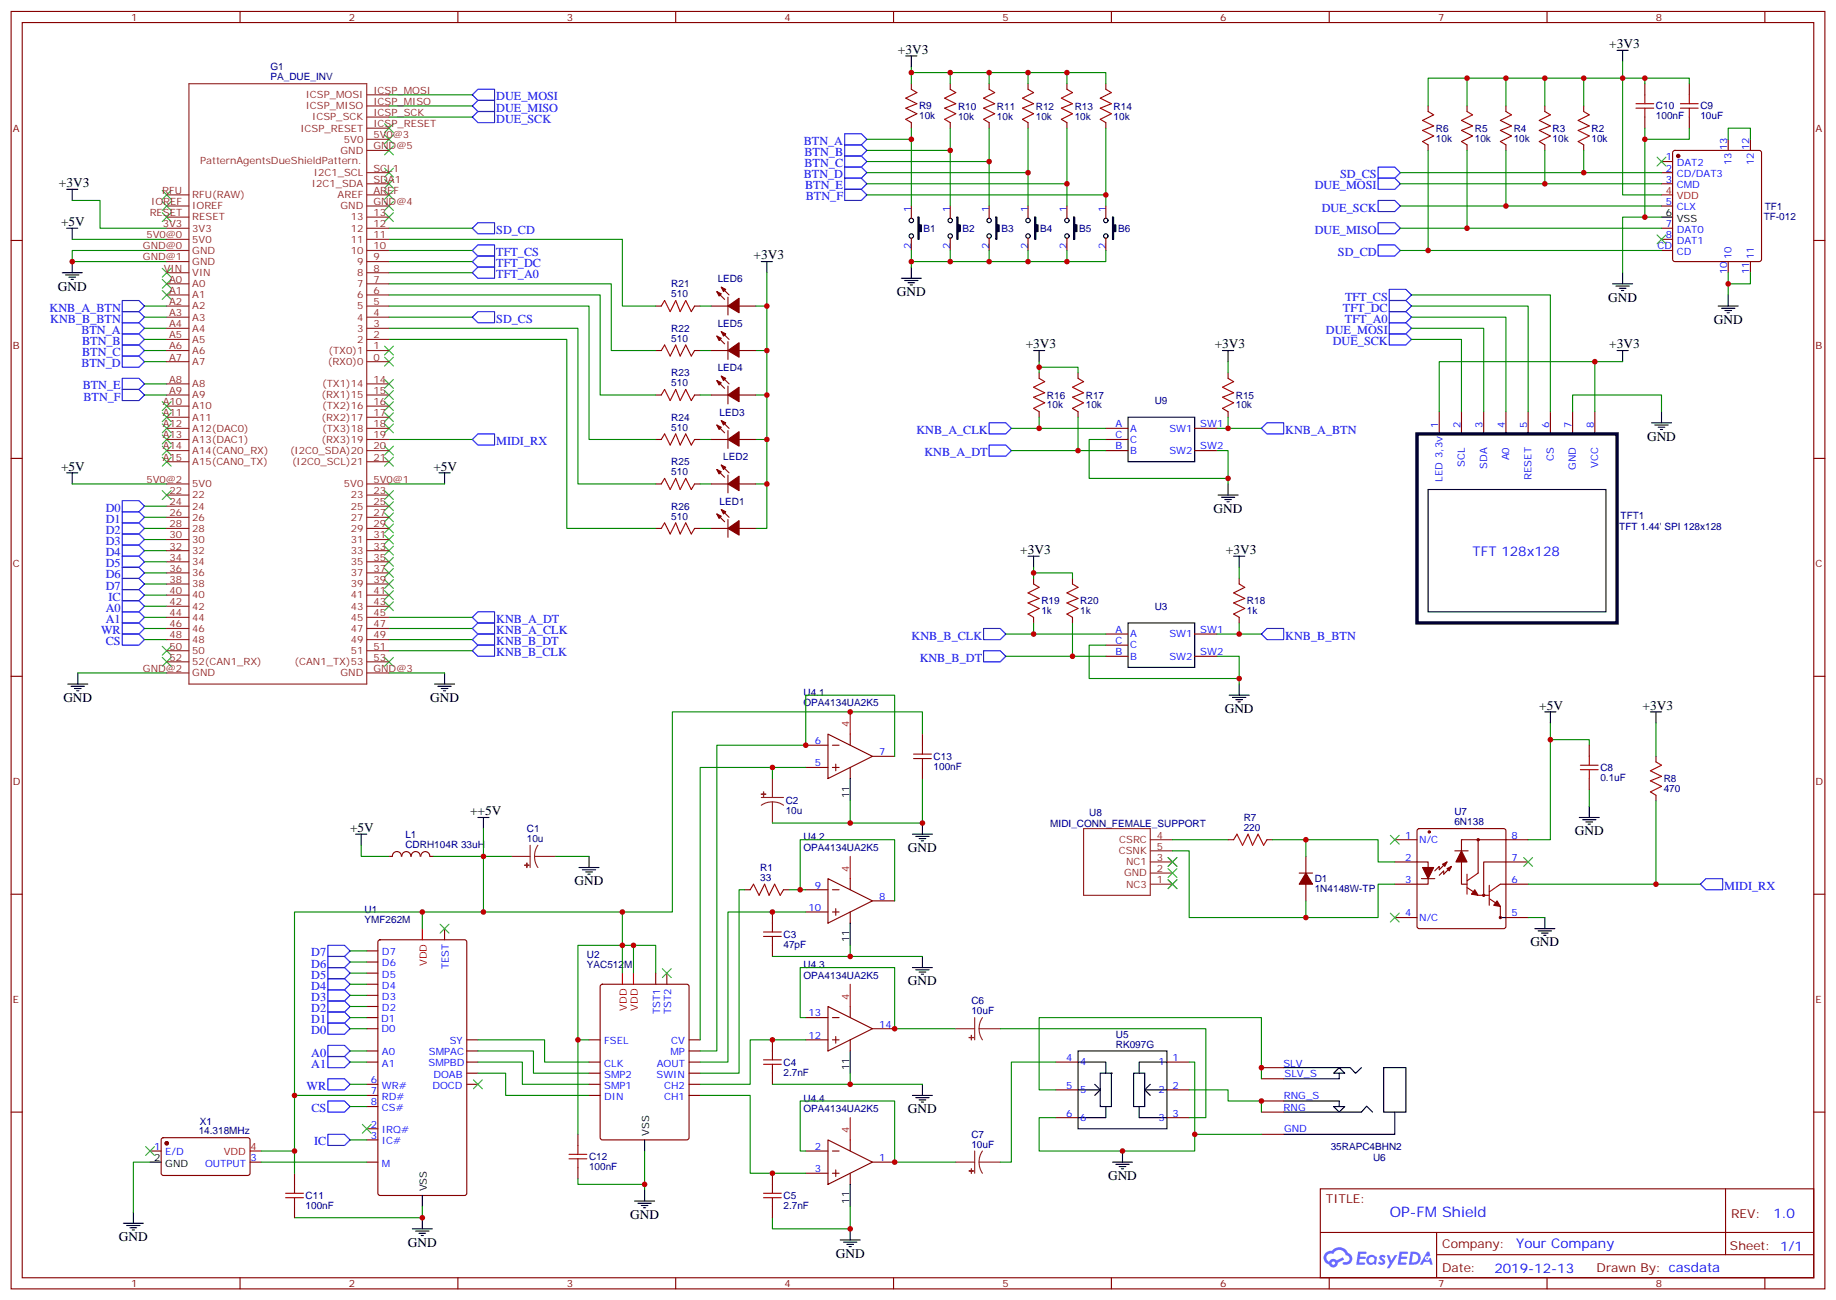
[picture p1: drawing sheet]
<svg xmlns="http://www.w3.org/2000/svg" width="583mm" height="413mm" viewBox="0 0 583 413" stroke-linecap="round" stroke-linejoin="round" font-family="sans-serif">
<defs><g id="words">
<text font-size="4.6" fill="#00f" x="441.2" y="386.3">OP-FM Shield</text>
<g font-size="4.2">
<text x="285" y="17">+3V3</text>
<text x="510.8" y="15.3">+3V3</text>
<text x="18.7" y="59.4">+3V3</text>
<text x="19.4" y="71.7">+5V</text>
<text x="239.2" y="82.3">+3V3</text>
<text x="18.3" y="92.2">GND</text>
<text x="284.7" y="93.9">GND</text>
<text x="510.5" y="95.7">GND</text>
<text x="544" y="102.8">GND</text>
<text x="325.6" y="110.5">+3V3</text>
<text x="385.6" y="110.5">+3V3</text>
<text x="510.8" y="110.5">+3V3</text>
<text x="522.8" y="139.8">GND</text>
<text x="19.4" y="149.3">+5V</text>
<text x="137.6" y="149.3">+5V</text>
<text x="385.2" y="162.7">GND</text>
<text x="323.8" y="175.8">+3V3</text>
<text x="389.1" y="175.8">+3V3</text>
<text x="20.1" y="222.7">GND</text>
<text x="136.5" y="222.7">GND</text>
<text x="388.8" y="226.2">GND</text>
<text x="488.6" y="225.2">+5V</text>
<text x="521.4" y="225.2">+3V3</text>
<text x="111.1" y="264">+5V</text>
<text x="149.2" y="258.7">++5V</text>
<text x="499.9" y="265">GND</text>
<text x="288.2" y="270.3">GND</text>
<text x="182.4" y="280.9">GND</text>
<text x="485.8" y="300.3">GND</text>
<text x="288.2" y="312.7">GND</text>
<text x="288.2" y="353.2">GND</text>
<text x="351.7" y="374.4">GND</text>
<text x="200" y="386.8">GND</text>
<text x="37.7" y="393.8">GND</text>
<text x="129.5" y="395.6">GND</text>
<text x="265.3" y="399.1">GND</text>
</g>
<g font-size="4.2" fill="#00f">
<text x="467.4" y="176.5">TFT 128x128</text>
<text x="562.9" y="386.5">1.0</text>
<text x="481.3" y="396">Your Company</text>
<text x="474.4" y="403.9">2019-12-13</text>
</g>
<g font-size="3.9" fill="#00f">
<text x="157.5" y="31.9">DUE_MOSI</text>
<text x="157.5" y="35.4">DUE_MISO</text>
<text x="157.5" y="38.9">DUE_SCK</text>
<text x="255.1" y="46">BTN_A</text>
<text x="255.4" y="49.5">BTN_B</text>
<text x="255.4" y="53">BTN_C</text>
<text x="255.1" y="56.6">BTN_D</text>
<text x="425.4" y="56.6">SD_CS</text>
<text x="255.6" y="60.1">BTN_E</text>
<text x="255.8" y="63.6">BTN_F</text>
<text x="417.4" y="60.1">DUE_MOSI</text>
<text x="419.5" y="67.1">DUE_SCK</text>
<text x="157.5" y="74.2">SD_CD</text>
<text x="417.4" y="74.2">DUE_MISO</text>
<text x="157.5" y="81.2">TFT_CS</text>
<text x="424.7" y="81.2">SD_CD</text>
<text x="157.5" y="84.8">TFT_DC</text>
<text x="157.5" y="88.3">TFT_A0</text>
<text x="426.9" y="95.4">TFT_CS</text>
<text x="15.7" y="98.9">KNB_A_BTN</text>
<text x="426.3" y="98.9">TFT_DC</text>
<text x="16" y="102.4">KNB_B_BTN</text>
<text x="25.8" y="105.9">BTN_A</text>
<text x="157.5" y="102.4">SD_CS</text>
<text x="420.9" y="105.9">DUE_MOSI</text>
<text x="426.9" y="102.4">TFT_A0</text>
<text x="26.1" y="109.5">BTN_B</text>
<text x="26.1" y="113">BTN_C</text>
<text x="423.1" y="109.5">DUE_SCK</text>
<text x="25.8" y="116.5">BTN_D</text>
<text x="26.2" y="123.6">BTN_E</text>
<text x="26.5" y="127.1">BTN_F</text>
<text x="290.9" y="137.7">KNB_A_CLK</text>
<text x="408" y="137.7">KNB_A_BTN</text>
<text x="157.5" y="141.2">MIDI_RX</text>
<text x="293.5" y="144.7">KNB_A_DT</text>
<text x="33.5" y="162.4">D0</text>
<text x="33.5" y="165.9">D1</text>
<text x="33.5" y="169.4">D2</text>
<text x="33.5" y="173">D3</text>
<text x="33.5" y="176.5">D4</text>
<text x="33.5" y="180">D5</text>
<text x="33.5" y="183.6">D6</text>
<text x="33.5" y="187.1">D7</text>
<text x="34.4" y="190.6">IC</text>
<text x="33.5" y="194.1">A0</text>
<text x="33.5" y="197.7">A1</text>
<text x="157.5" y="197.7">KNB_A_DT</text>
<text x="32.1" y="201.2">WR</text>
<text x="157.5" y="201.2">KNB_A_CLK</text>
<text x="289.4" y="203">KNB_B_CLK</text>
<text x="408" y="203">KNB_B_BTN</text>
<text x="33.6" y="204.7">CS</text>
<text x="157.5" y="208.2">KNB_B_CLK</text>
<text x="157.5" y="204.7">KNB_B_DT</text>
<text x="291.9" y="210">KNB_B_DT</text>
<text x="547.3" y="282.3">MIDI_RX</text>
<text x="98.8" y="303.5">D7</text>
<text x="98.8" y="310.6">D5</text>
<text x="98.8" y="307">D6</text>
<text x="98.8" y="317.6">D3</text>
<text x="98.8" y="314.1">D4</text>
<text x="98.8" y="321.1">D2</text>
<text x="98.8" y="328.2">D0</text>
<text x="98.8" y="324.7">D1</text>
<text x="98.8" y="335.2">A0</text>
<text x="98.8" y="338.8">A1</text>
<text x="97.3" y="345.8">WR</text>
<text x="98.8" y="352.9">CS</text>
<text x="99.7" y="363.5">IC</text>
</g>
<g font-size="3.9" fill="#800">
<text x="420.9" y="381.8">TITLE:</text>
<text x="549.5" y="386.5">REV:</text>
<text x="457.8" y="396">Company:</text>
<text x="549.1" y="396.6">Sheet: 1/1</text>
<text x="457.8" y="403.7">Date:</text>
<text x="506.8" y="403.8">Drawn By: casdata</text>
</g>
<g font-size="3.2" fill="#800">
<text x="41.6" y="6.6">1</text>
<text x="110.8" y="6.6">2</text>
<text x="179.9" y="6.6">3</text>
<text x="249.1" y="6.6">4</text>
<text x="318.2" y="6.6">5</text>
<text x="387.3" y="6.6">6</text>
<text x="456.5" y="6.6">7</text>
<text x="525.6" y="6.6">8</text>
<text x="4.1" y="41.7">A</text>
<text x="576.3" y="41.7">A</text>
<text x="4.1" y="110.9">B</text>
<text x="576.3" y="110.9">B</text>
<text x="4.1" y="180">C</text>
<text x="576.3" y="180">C</text>
<text x="4.1" y="249.2">D</text>
<text x="576.3" y="249.2">D</text>
<text x="4.1" y="318.3">E</text>
<text x="576.3" y="318.3">E</text>
<text x="41.6" y="408.4">1</text>
<text x="110.8" y="408.4">2</text>
<text x="179.9" y="408.4">3</text>
<text x="249.1" y="408.4">4</text>
<text x="318.2" y="408.4">5</text>
<text x="387.3" y="408.4">6</text>
<text x="456.5" y="408.4">7</text>
<text x="525.6" y="408.4">8</text>
</g>
<g font-size="3.2" fill="#000080">
<text x="85.9" y="22.2">G1</text>
<text x="85.9" y="25.5">PA_DUE_INV</text>
<text x="291.7" y="34.7">R9</text>
<text x="304.1" y="34.8">R10</text>
<text x="316.4" y="34.8">R11</text>
<text x="328.8" y="34.8">R12</text>
<text x="341.1" y="34.8">R13</text>
<text x="353.5" y="34.8">R14</text>
<text x="525.6" y="34.7">C10</text>
<text x="539.8" y="34.7">C9</text>
<text x="291.7" y="37.9">10k</text>
<text x="304.1" y="37.9">10k</text>
<text x="316.4" y="37.9">10k</text>
<text x="328.8" y="37.9">10k</text>
<text x="341.1" y="37.9">10k</text>
<text x="353.5" y="37.9">10k</text>
<text x="455.8" y="41.8">R6</text>
<text x="468.1" y="41.8">R5</text>
<text x="480.5" y="41.8">R4</text>
<text x="492.8" y="41.8">R3</text>
<text x="505.2" y="41.8">R2</text>
<text x="525.6" y="37.9">100nF</text>
<text x="539.8" y="37.9">10uF</text>
<text x="455.8" y="44.9">10k</text>
<text x="468.1" y="44.9">10k</text>
<text x="480.5" y="44.9">10k</text>
<text x="492.8" y="44.9">10k</text>
<text x="505.2" y="44.9">10k</text>
<text x="559.9" y="69.7">TF-012</text>
<text x="560.2" y="66.6">TF1</text>
<text x="293.2" y="73.6">B1</text>
<text x="305.5" y="73.6">B2</text>
<text x="317.9" y="73.6">B3</text>
<text x="330.2" y="73.6">B4</text>
<text x="342.6" y="73.6">B5</text>
<text x="354.9" y="73.6">B6</text>
<text x="227.8" y="89.5">LED6</text>
<text x="213.1" y="94.3">510</text>
<text x="213.1" y="91.2">R21</text>
<text x="213.1" y="105.3">R22</text>
<text x="227.8" y="103.7">LED5</text>
<text x="213.1" y="108.4">510</text>
<text x="213.1" y="119.4">R23</text>
<text x="227.8" y="117.8">LED4</text>
<text x="213.1" y="122.5">510</text>
<text x="228.4" y="131.9">LED3</text>
<text x="332.3" y="129.6">10k</text>
<text x="332.3" y="126.5">R16</text>
<text x="344.7" y="129.6">10k</text>
<text x="344.7" y="126.5">R17</text>
<text x="366.5" y="128.2">U9</text>
<text x="392.3" y="129.6">10k</text>
<text x="392.3" y="126.5">R15</text>
<text x="213.1" y="136.6">510</text>
<text x="213.1" y="133.5">R24</text>
<text x="213.1" y="147.6">R25</text>
<text x="229.6" y="146">LED2</text>
<text x="213.1" y="150.7">510</text>
<text x="213.1" y="161.7">R26</text>
<text x="228.4" y="160.1">LED1</text>
<text x="213.1" y="164.9">510</text>
<text x="514.4" y="164.8">TFT1</text>
<text x="514" y="168.1">TFT 1.44' SPI 128x128</text>
<text x="330.6" y="191.7">R19</text>
<text x="342.9" y="191.7">R20</text>
<text x="395.8" y="191.7">R18</text>
<text x="330.6" y="194.9">1k</text>
<text x="342.9" y="194.9">1k</text>
<text x="366.5" y="193.5">U3</text>
<text x="395.8" y="194.9">1k</text>
<text x="255.1" y="220.8">U4.1</text>
<text x="255.1" y="224.1">OPA4134UA2K5</text>
<text x="296.3" y="244.3">100nF</text>
<text x="296.3" y="241.2">C13</text>
<text x="508" y="244.6">C8</text>
<text x="508" y="247.8">0.1uF</text>
<text x="528.1" y="251.3">470</text>
<text x="528.1" y="248.2">R8</text>
<text x="249.4" y="255.2">C2</text>
<text x="249.4" y="258.4">10u</text>
<text x="333.4" y="262.3">MIDI_CONN_FEMALE_SUPPORT</text>
<text x="345.7" y="258.8">U8</text>
<text x="394.8" y="263.6">220</text>
<text x="394.8" y="260.5">R7</text>
<text x="461.7" y="261.9">6N138</text>
<text x="461.7" y="258.6">U7</text>
<text x="128.7" y="269.1">CDRH104R 33uH</text>
<text x="128.7" y="266">L1</text>
<text x="167.2" y="267.2">10u</text>
<text x="167.2" y="264">C1</text>
<text x="255.1" y="270">OPA4134UA2K5</text>
<text x="255.1" y="266.7">U4.2</text>
<text x="241.3" y="279.5">33</text>
<text x="241.3" y="276.4">R1</text>
<text x="417.3" y="279.9">D1</text>
<text x="417.3" y="283.1">1N4148W-TP</text>
<text x="115.7" y="292.9">YMF262M</text>
<text x="115.7" y="289.8">U1</text>
<text x="248.7" y="297.6">C3</text>
<text x="186.3" y="303.9">U2</text>
<text x="248.7" y="300.7">47pF</text>
<text x="186.3" y="307">YAC512M</text>
<text x="255.1" y="310.6">OPA4134UA2K5</text>
<text x="255.1" y="307.2">U4.3</text>
<text x="308.3" y="321.8">10uF</text>
<text x="308.3" y="318.7">C6</text>
<text x="354.2" y="329.3">U5</text>
<text x="354.2" y="332.4">RK097G</text>
<text x="248.7" y="341.3">2.7nF</text>
<text x="248.7" y="338.2">C4</text>
<text x="255.1" y="352.9">OPA4134UA2K5</text>
<text x="255.1" y="349.6">U4.4</text>
<text x="63.1" y="359.9">14.318MHz</text>
<text x="63.4" y="356.8">X1</text>
<text x="308.3" y="364.2">10uF</text>
<text x="308.3" y="361">C7</text>
<text x="422.4" y="364.8">35RAPC4BHN2</text>
<text x="187" y="371.3">100nF</text>
<text x="187" y="368.2">C12</text>
<text x="435.8" y="368.3">U6</text>
<text x="97" y="383.6">100nF</text>
<text x="97" y="380.5">C11</text>
<text x="248.7" y="383.6">2.7nF</text>
<text x="248.7" y="380.5">C5</text>
</g>
<g font-size="3.2" fill="#8d2323">
<text x="118.5" y="29.7">ICSP_MOSI</text>
<text x="97" y="34.7">ICSP_MISO</text>
<text x="97" y="31.2">ICSP_MOSI</text>
<text x="118.5" y="33.3">ICSP_MISO</text>
<text x="95.4" y="41.7">ICSP_RESET</text>
<text x="99.1" y="38.2">ICSP_SCK</text>
<text x="118.5" y="40.3">ICSP_RESET</text>
<text x="118.5" y="36.8">ICSP_SCK</text>
<text x="109.2" y="45.3">5V0</text>
<text x="118.5" y="47.4">GND@5</text>
<text x="118.5" y="43.9">5V0@3</text>
<text x="63.5" y="52">PatternAgentsDueShieldPattern.</text>
<text x="108.1" y="48.8">GND</text>
<text x="99" y="59.4">I2C1_SDA</text>
<text x="99.6" y="55.8">I2C1_SCL</text>
<text x="118.5" y="58">SDA1</text>
<text x="118.5" y="54.4">SCL1</text>
<text x="48" y="65">IOREF</text>
<text x="51.5" y="61.5">RFU</text>
<text x="61" y="62.9">RFU(RAW)</text>
<text x="107.2" y="62.9">AREF</text>
<text x="118.5" y="65">GND@4</text>
<text x="118.5" y="61.5">AREF</text>
<text x="47.5" y="68.5">RESET</text>
<text x="61" y="70">RESET</text>
<text x="61" y="66.4">IOREF</text>
<text x="108.1" y="66.4">GND</text>
<text x="111.3" y="70">13</text>
<text x="118.5" y="68.5">13</text>
<text x="46.5" y="75.6">5V0@0</text>
<text x="51.7" y="72.1">3V3</text>
<text x="61" y="77">5V0</text>
<text x="61" y="73.5">3V3</text>
<text x="111.3" y="77">11</text>
<text x="111.3" y="73.5">12</text>
<text x="118.5" y="75.6">11</text>
<text x="118.5" y="72.1">12</text>
<text x="45.4" y="79.1">GND@0</text>
<text x="45.4" y="82.7">GND@1</text>
<text x="61" y="80.5">GND</text>
<text x="111.3" y="80.5">10</text>
<text x="118.5" y="82.7">9</text>
<text x="118.5" y="79.1">10</text>
<text x="52" y="86.2">VIN</text>
<text x="53.7" y="89.7">A0</text>
<text x="61" y="84.1">GND</text>
<text x="61" y="87.6">VIN</text>
<text x="113.3" y="87.6">8</text>
<text x="113.3" y="84.1">9</text>
<text x="118.5" y="89.7">7</text>
<text x="118.5" y="86.2">8</text>
<text x="53.7" y="93.2">A1</text>
<text x="61" y="91.1">A0</text>
<text x="61" y="94.7">A1</text>
<text x="113.3" y="94.7">6</text>
<text x="113.3" y="91.1">7</text>
<text x="118.5" y="93.2">6</text>
<text x="53.7" y="96.8">A2</text>
<text x="53.7" y="100.3">A3</text>
<text x="61" y="98.2">A2</text>
<text x="61" y="101.7">A3</text>
<text x="113.3" y="101.7">4</text>
<text x="113.3" y="98.2">5</text>
<text x="118.5" y="100.3">4</text>
<text x="118.5" y="96.8">5</text>
<text x="53.7" y="103.8">A4</text>
<text x="53.7" y="107.4">A5</text>
<text x="61" y="105.2">A4</text>
<text x="113.3" y="105.2">3</text>
<text x="118.5" y="107.4">2</text>
<text x="118.5" y="103.8">3</text>
<text x="53.7" y="110.9">A6</text>
<text x="61" y="108.8">A5</text>
<text x="61" y="112.3">A6</text>
<text x="104.3" y="112.3">(TX0)1</text>
<text x="113.3" y="108.8">2</text>
<text x="118.5" y="110.9">1</text>
<text x="53.7" y="114.4">A7</text>
<text x="61" y="115.8">A7</text>
<text x="104.1" y="115.8">(RX0)0</text>
<text x="118.5" y="114.4">0</text>
<text x="53.7" y="121.5">A8</text>
<text x="53.7" y="125">A9</text>
<text x="61" y="122.9">A8</text>
<text x="102.3" y="122.9">(TX1)14</text>
<text x="118.5" y="125">15</text>
<text x="118.5" y="121.5">14</text>
<text x="51.7" y="128.5">A10</text>
<text x="61" y="126.4">A9</text>
<text x="61" y="129.9">A10</text>
<text x="102" y="126.4">(RX1)15</text>
<text x="102.3" y="129.9">(TX2)16</text>
<text x="118.5" y="128.5">16</text>
<text x="51.7" y="132">A11</text>
<text x="51.7" y="135.6">A12</text>
<text x="61" y="133.5">A11</text>
<text x="61" y="137">A12(DAC0)</text>
<text x="102" y="133.5">(RX2)17</text>
<text x="102.3" y="137">(TX3)18</text>
<text x="118.5" y="132">17</text>
<text x="118.5" y="135.6">18</text>
<text x="51.7" y="139.1">A13</text>
<text x="51.7" y="142.6">A14</text>
<text x="61" y="140.5">A13(DAC1)</text>
<text x="102" y="140.5">(RX3)19</text>
<text x="118.5" y="142.6">20</text>
<text x="118.5" y="139.1">19</text>
<text x="51.7" y="146.2">A15</text>
<text x="61" y="144">A14(CAN0_RX)</text>
<text x="61" y="147.6">A15(CAN0_TX)</text>
<text x="92.1" y="144">(I2C0_SDA)20</text>
<text x="92.7" y="147.6">(I2C0_SCL)21</text>
<text x="118.5" y="146.2">21</text>
<text x="46.5" y="153.2">5V0@2</text>
<text x="61" y="154.6">5V0</text>
<text x="109.2" y="154.6">5V0</text>
<text x="118.5" y="153.2">5V0@1</text>
<text x="53.8" y="156.7">22</text>
<text x="53.8" y="160.3">24</text>
<text x="61" y="158.2">22</text>
<text x="61" y="161.7">24</text>
<text x="111.3" y="158.2">23</text>
<text x="111.3" y="161.7">25</text>
<text x="118.5" y="156.7">23</text>
<text x="118.5" y="160.3">25</text>
<text x="53.8" y="163.8">26</text>
<text x="53.8" y="167.3">28</text>
<text x="61" y="165.2">26</text>
<text x="111.3" y="165.2">27</text>
<text x="118.5" y="163.8">27</text>
<text x="118.5" y="167.3">29</text>
<text x="53.8" y="170.9">30</text>
<text x="61" y="168.7">28</text>
<text x="61" y="172.3">30</text>
<text x="111.3" y="168.7">29</text>
<text x="111.3" y="172.3">31</text>
<text x="118.5" y="170.9">31</text>
<text x="53.8" y="174.4">32</text>
<text x="53.8" y="177.9">34</text>
<text x="61" y="175.8">32</text>
<text x="61" y="179.3">34</text>
<text x="111.3" y="175.8">33</text>
<text x="111.3" y="179.3">35</text>
<text x="118.5" y="174.4">33</text>
<text x="118.5" y="177.9">35</text>
<text x="53.8" y="181.4">36</text>
<text x="53.8" y="185">38</text>
<text x="61" y="182.8">36</text>
<text x="111.3" y="182.8">37</text>
<text x="118.5" y="181.4">37</text>
<text x="118.5" y="185">39</text>
<text x="53.8" y="188.5">40</text>
<text x="61" y="186.4">38</text>
<text x="61" y="189.9">40</text>
<text x="111.3" y="186.4">39</text>
<text x="111.3" y="189.9">41</text>
<text x="118.5" y="188.5">41</text>
<text x="53.8" y="192">42</text>
<text x="53.8" y="195.5">44</text>
<text x="61" y="193.4">42</text>
<text x="61" y="197">44</text>
<text x="111.3" y="193.4">43</text>
<text x="111.3" y="197">45</text>
<text x="118.5" y="192">43</text>
<text x="118.5" y="195.5">45</text>
<text x="53.8" y="199.1">46</text>
<text x="53.8" y="202.6">48</text>
<text x="61" y="200.5">46</text>
<text x="111.3" y="200.5">47</text>
<text x="118.5" y="199.1">47</text>
<text x="118.5" y="202.6">49</text>
<text x="53.8" y="209.7">52</text>
<text x="53.8" y="206.1">50</text>
<text x="61" y="204">48</text>
<text x="61" y="207.5">50</text>
<text x="111.3" y="207.5">51</text>
<text x="111.3" y="204">49</text>
<text x="118.5" y="209.7">53</text>
<text x="118.5" y="206.1">51</text>
<text x="45.4" y="213.2">GND@2</text>
<text x="61" y="214.6">GND</text>
<text x="61" y="211.1">52(CAN1_RX)</text>
<text x="93.5" y="211.1">(CAN1_TX)53</text>
<text x="108.1" y="214.6">GND</text>
<text x="118.5" y="213.2">GND@3</text>
<text x="355.3" y="267.5">CSRC</text>
<text x="367.2" y="269.6">5</text>
<text x="367.2" y="266.1">4</text>
<text x="355.1" y="271">CSNK</text>
<text x="357.5" y="274.6">NC1</text>
<text x="367.2" y="273.2">3</text>
<text x="356.8" y="278.1">GND</text>
<text x="357.5" y="281.6">NC3</text>
<text x="367.2" y="280.2">1</text>
<text x="367.2" y="276.7">2</text>
</g>
<g font-size="3.2" fill="#00f">
<text x="548.2" y="47.7" transform="rotate(-90 548.2 47.7)">13</text>
<text x="555.3" y="47.7" transform="rotate(-90 555.3 47.7)">12</text>
<text x="528.7" y="50.9">1</text>
<text x="532.2" y="52.7">DAT2</text>
<text x="549.6" y="52.5" transform="rotate(-90 549.6 52.5)">13</text>
<text x="556.7" y="52.5" transform="rotate(-90 556.7 52.5)">12</text>
<text x="528.7" y="58">3</text>
<text x="528.7" y="54.4">2</text>
<text x="532.2" y="59.7">CMD</text>
<text x="532.2" y="56.2">CD/DAT3</text>
<text x="528.7" y="65">5</text>
<text x="289.3" y="67.1" transform="rotate(-90 289.3 67.1)">1</text>
<text x="301.6" y="67.1" transform="rotate(-90 301.6 67.1)">1</text>
<text x="314" y="67.1" transform="rotate(-90 314 67.1)">1</text>
<text x="326.3" y="67.1" transform="rotate(-90 326.3 67.1)">1</text>
<text x="338.7" y="67.1" transform="rotate(-90 338.7 67.1)">1</text>
<text x="351" y="67.1" transform="rotate(-90 351 67.1)">1</text>
<text x="532.2" y="66.8">CLX</text>
<text x="528.7" y="75.6">8</text>
<text x="528.7" y="72.1">7</text>
<text x="532.2" y="77.4">DAT1</text>
<text x="532.2" y="73.8">DAT0</text>
<text x="289.3" y="79" transform="rotate(-90 289.3 79)">2</text>
<text x="301.6" y="79" transform="rotate(-90 301.6 79)">2</text>
<text x="314" y="79" transform="rotate(-90 314 79)">2</text>
<text x="326.3" y="79" transform="rotate(-90 326.3 79)">2</text>
<text x="338.7" y="79" transform="rotate(-90 338.7 79)">2</text>
<text x="351" y="79" transform="rotate(-90 351 79)">2</text>
<text x="526.1" y="79.1">CD</text>
<text x="532.2" y="80.9">CD</text>
<text x="549.6" y="82.3" transform="rotate(-90 549.6 82.3)">10</text>
<text x="556.7" y="82.3" transform="rotate(-90 556.7 82.3)">11</text>
<text x="548.2" y="87" transform="rotate(-90 548.2 87)">10</text>
<text x="555.3" y="87" transform="rotate(-90 555.3 87)">11</text>
<text x="354.1" y="135.6">A</text>
<text x="358.8" y="137">A</text>
<text x="371.2" y="137">SW1</text>
<text x="381" y="135.6">SW1</text>
<text x="456.5" y="135.9" transform="rotate(-90 456.5 135.9)">1</text>
<text x="463.5" y="135.9" transform="rotate(-90 463.5 135.9)">2</text>
<text x="470.6" y="135.9" transform="rotate(-90 470.6 135.9)">3</text>
<text x="477.7" y="135.9" transform="rotate(-90 477.7 135.9)">4</text>
<text x="484.7" y="135.9" transform="rotate(-90 484.7 135.9)">5</text>
<text x="491.8" y="135.9" transform="rotate(-90 491.8 135.9)">6</text>
<text x="498.8" y="135.9" transform="rotate(-90 498.8 135.9)">7</text>
<text x="505.9" y="135.9" transform="rotate(-90 505.9 135.9)">8</text>
<text x="354.1" y="139.1">C</text>
<text x="354.1" y="142.6">B</text>
<text x="358.8" y="140.5">C</text>
<text x="381" y="142.6">SW2</text>
<text x="358.8" y="144">B</text>
<text x="371.2" y="144">SW2</text>
<text x="465" y="148.1" transform="rotate(-90 465 148.1)">SCL</text>
<text x="472" y="148.7" transform="rotate(-90 472 148.7)">SDA</text>
<text x="479.1" y="146.1" transform="rotate(-90 479.1 146.1)">A0</text>
<text x="493.2" y="146.3" transform="rotate(-90 493.2 146.3)">CS</text>
<text x="500.2" y="149.2" transform="rotate(-90 500.2 149.2)">GND</text>
<text x="507.3" y="148.5" transform="rotate(-90 507.3 148.5)">VCC</text>
<text x="457.9" y="152.8" transform="rotate(-90 457.9 152.8)">LED 3,3v</text>
<text x="486.1" y="152.3" transform="rotate(-90 486.1 152.3)">RESET</text>
<text x="354.1" y="200.8">A</text>
<text x="358.8" y="202.2">A</text>
<text x="371.2" y="202.2">SW1</text>
<text x="381" y="200.8">SW1</text>
<text x="354.1" y="204.4">C</text>
<text x="354.1" y="207.9">B</text>
<text x="358.8" y="205.8">C</text>
<text x="358.8" y="209.3">B</text>
<text x="371.2" y="209.3">SW2</text>
<text x="381" y="207.9">SW2</text>
<text x="258.7" y="236.1">6</text>
<text x="279" y="239.6">7</text>
<text x="258.7" y="243.2">5</text>
<text x="446" y="266.1">1</text>
<text x="450.5" y="267.5">N/C</text>
<text x="479.8" y="266.1">8</text>
<text x="446" y="273.2">2</text>
<text x="479.8" y="273.2">7</text>
<text x="258.7" y="282">9</text>
<text x="446" y="280.2">3</text>
<text x="479.8" y="280.2">6</text>
<text x="279" y="285.5">8</text>
<text x="256.7" y="289">10</text>
<text x="446" y="290.8">4</text>
<text x="450.5" y="292.2">N/C</text>
<text x="479.8" y="290.8">5</text>
<text x="121.2" y="303.1">D7</text>
<text x="121.2" y="310.2">D5</text>
<text x="121.2" y="306.7">D6</text>
<text x="142.5" y="307.6" transform="rotate(-90 142.5 307.6)">TEST</text>
<text x="121.2" y="317.3">D3</text>
<text x="121.2" y="313.7">D4</text>
<text x="121.2" y="320.8">D2</text>
<text x="209.5" y="321.7" transform="rotate(-90 209.5 321.7)">TST1</text>
<text x="213.1" y="321.7" transform="rotate(-90 213.1 321.7)">TST2</text>
<text x="256.7" y="322.5">13</text>
<text x="121" y="324.2">D1</text>
<text x="121.1" y="327.5">D0</text>
<text x="256.7" y="329.6">12</text>
<text x="279" y="326.1">14</text>
<text x="121.2" y="334.9">A0</text>
<text x="136.1" y="334.6">SMPAC</text>
<text x="142.7" y="331.4">SY</text>
<text x="191.8" y="331.4">FSEL</text>
<text x="212.8" y="334.9">MP</text>
<text x="213" y="331.4">CV</text>
<text x="121.2" y="338.4">A1</text>
<text x="136" y="338.3">SMPBD</text>
<text x="137.6" y="341.9">DOAB</text>
<text x="191.8" y="338.4">CLK</text>
<text x="191.8" y="341.9">SMP2</text>
<text x="208.4" y="341.9">SWIN</text>
<text x="208.5" y="338.4">AOUT</text>
<text x="338.4" y="336.7">4</text>
<text x="342.9" y="338.1">4</text>
<text x="367.7" y="338.1">1</text>
<text x="372.2" y="336.7">1</text>
<text x="407.4" y="338.5">SLV</text>
<text x="407.8" y="341.8">SLV_S</text>
<text x="117.8" y="343.7">6</text>
<text x="117.8" y="347.2">7</text>
<text x="121.2" y="345.5">WR#</text>
<text x="137.3" y="345.5">DOCD</text>
<text x="191.8" y="345.5">SMP1</text>
<text x="210.8" y="345.5">CH2</text>
<text x="338.4" y="345.5">5</text>
<text x="342.9" y="346.9">5</text>
<text x="367.7" y="346.9">2</text>
<text x="372.2" y="345.5">2</text>
<text x="117.8" y="350.8">8</text>
<text x="121.2" y="349">RD#</text>
<text x="121.2" y="352.5">CS#</text>
<text x="191.8" y="349">DIN</text>
<text x="210.8" y="349">CH1</text>
<text x="407.5" y="352.5">RNG</text>
<text x="407.5" y="348.8">RNG_S</text>
<text x="117.8" y="357.8">2</text>
<text x="121.2" y="359.6">IRQ#</text>
<text x="338.4" y="354.3">6</text>
<text x="342.9" y="355.7">6</text>
<text x="367.7" y="355.7">3</text>
<text x="372.2" y="354.3">3</text>
<text x="407.6" y="359.4">GND</text>
<text x="49" y="364.9">1</text>
<text x="117.8" y="361.4">3</text>
<text x="121.2" y="363.1">IC#</text>
<text x="258.7" y="364.9">2</text>
<text x="52.5" y="366.6">E/D</text>
<text x="65.1" y="370.2">OUTPUT</text>
<text x="79.6" y="368.4">3</text>
<text x="121.2" y="370.2">M</text>
<text x="258.7" y="371.9">3</text>
<text x="279" y="368.4">1</text>
</g>
<g font-size="3.2" fill="#f00">
<text x="528.7" y="61.5">4</text>
<text x="532.2" y="63.3">VDD</text>
<text x="269.5" y="230.8" transform="rotate(-90 269.5 230.8)">4</text>
<text x="269.5" y="276.7" transform="rotate(-90 269.5 276.7)">4</text>
<text x="135.5" y="306.6" transform="rotate(-90 135.5 306.6)">VDD</text>
<text x="269.5" y="317.3" transform="rotate(-90 269.5 317.3)">4</text>
<text x="199" y="320.7" transform="rotate(-90 199 320.7)">VDD</text>
<text x="202.5" y="320.7" transform="rotate(-90 202.5 320.7)">VDD</text>
<text x="269.5" y="359.6" transform="rotate(-90 269.5 359.6)">4</text>
<text x="79.6" y="364.9">4</text>
<text x="71" y="366.6">VDD</text>
</g>
<g font-size="3.2">
<text x="528.7" y="68.5">6</text>
<text x="532.2" y="70.3">VSS</text>
<text x="269.5" y="253.2" transform="rotate(-90 269.5 253.2)">11</text>
<text x="269.5" y="299.1" transform="rotate(-90 269.5 299.1)">11</text>
<text x="269.5" y="339.6" transform="rotate(-90 269.5 339.6)">11</text>
<text x="206" y="360.4" transform="rotate(-90 206 360.4)">VSS</text>
<text x="49" y="368.4">2</text>
<text x="52.5" y="370.2">GND</text>
<text x="135.5" y="378" transform="rotate(-90 135.5 378)">VSS</text>
<text x="269.5" y="382" transform="rotate(-90 269.5 382)">11</text>
</g>
</g></defs>
<g fill="none" stroke="#870000" stroke-width=".35">
<path d="M3.5 3.6h575.8v405.4h-575.8zM7.1 7.2h568.6v398.2h-568.6zM76.2 3.6v3.6M145.3 3.6v3.6M214.5 3.6v3.6M283.6 3.6v3.6M352.8 3.6v3.6M421.9 3.6v3.6M491.1 3.6v3.6M560.2 3.6v3.6M3.5 76.3h3.6M575.7 76.3h3.6"/>
<path d="M3.5 145.5h3.6M575.7 145.5h3.6M3.5 214.6h3.6M575.7 214.6h3.6M3.5 283.7h3.6M575.7 283.7h3.6M3.5 352.9h3.6M575.7 352.9h3.6M419.1 377.2h156.6v28.2h-156.6zM547.7 377.2v20.9M419.1 391.1h156.5M456 398.1h119.6"/>
<path d="M456 391.1v14.1M76.2 405.4v3.6M145.3 405.4v3.6M214.5 405.4v3.6M283.6 405.4v3.6M352.8 405.4v3.6M421.9 405.4v3.6M491.1 405.4v3.6M560.2 405.4v3.6"/>
</g>
<g fill="#5487ff">
<path d="M438.1 398.4a1.22 1.22 0 0 1 1.7 .3l-.4 .5a.47 .47 0 0 0-.3-.4 .47 .47 0 0 0-.5 .2l.1 .3a1.14 1.14 0 0 1 .8 1.7 1.14 1.14 0 0 1-1.9 0l-.2-.2 .5-.5 .7 .4a.29 .29 0 0 0 .3-.3 .29 .29 0 0 0-.2-.3 1.04 1.04 0 0 1-.6-1.7z"/>
<path d="M431.1 397.2h2.3l.4 .1-.2 .5-1.8 .1-.1 .9h1.5l.3 .3-.3 .4h-1.6l-.2 1.1h1.7l.2 .3-.2 .4h-2.6z"/>
<path d="M444.2 397.2l2.7 .1-.1 .5-1.8 .1-.2 .9h1.6l.3 .3-.4 .4h-1.6l-.1 1.1h1.7l.2 .3-.2 .4h-2.7z"/>
<path d="M453 397.2h.7l.3 1.2-.6 .3a.69 .69 0 0 0-1 .3 .69 .69 0 0 0 .4 1 .69 .69 0 0 0 .9-.6l.5-.3 .6 2.2h-.8l-.3-.9h-1.7l-.5 .9h-.8z"/>
<path d="M440.2 398.2h.8l.6 1.9 1.1-1.9h.9l-2.6 4.2h-.8l.9-1.5z"/>
<path d="M447.8 397.2l-.6 4.1h1.3a2.11 2.11 0 0 0 2.5-2.1 2.11 2.11 0 0 0-2.5-2zM448.5 397.9a1.43 1.43 0 0 1 1.6 1.6 1.43 1.43 0 0 1-2 1.1z"/>
<path d="M434.1 398.8a1.54 1.54 0 0 0-.1 2.1 1.54 1.54 0 0 0 2.1 .2l.7 .2 .3-2.3-.6-.3a1.49 1.49 0 0 0-2.4 .1zM434.3 399.8a.95 .95 0 0 1 1.9 0 .95 .95 0 0 1-1.9 0z"/>
<path d="M420.8 397.5a2.18 2.18 0 0 0 1.1 3.8 1.44 1.44 0 0 0 1.6 .9 1.44 1.44 0 0 0 1.2-1.5l2-1-.5-.8-1.9 1a1.47 1.47 0 0 0-2.4 .5 1.39 1.39 0 0 1-.7-2 1.39 1.39 0 0 1 2-.5 2.12 2.12 0 0 1 2.2-1.3 2.12 2.12 0 0 1 1.9 1.7 1.14 1.14 0 0 1 1 1.4 1.14 1.14 0 0 1-1.6 .8 .43 .43 0 0 0-.5 .3 .43 .43 0 0 0 .4 .5 1.98 1.98 0 0 0 2.5-1.2 1.98 1.98 0 0 0-1.2-2.5 3.1 3.1 0 0 0-5.3-.7l-.9 .1zM422.7 400.8a.55 .55 0 0 1 1.1 0 .55 .55 0 0 1-1.1 0z"/>
<circle cx="453" cy="399.3" r=".26"/>
</g>
<g fill="none" stroke="#870000" stroke-width=".35">
<path d="M289.3 26.6v1.7M289.3 38.9v1.8M301.6 26.6v1.7M301.6 38.9v1.8M314 26.6v1.7M314 38.9v1.8M326.3 26.6v1.7M326.3 38.9v1.8M338.7 26.6v1.7M338.7 38.9v1.8M351 26.6v1.7M351 38.9v1.8"/>
<path d="M453.3 33.6v1.8M465.7 33.6v1.8M478 33.6v1.8M490.4 33.6v1.8M502.7 33.6v1.8M522.1 26.6v3.5M522.1 37.1v3.6M536.2 26.6v3.5M536.2 37.1v3.6M453.3 46v1.7M465.7 46v1.7M478 46v1.7"/>
<path d="M490.4 46v1.7M502.7 46v1.7M527.4 58.3h3.5M527.4 54.8h3.5M527.4 51.3h3.5M531.2 47.9l.4-.2h26.8l.5 .2 .3 .5v33.9l-.3 .5-.5 .2h-26.8l-.5-.2-.2-.5v-33.9zM548.6 44.2v3.5M555.6 44.2v3.5M289.3 65.4v3.9M289.3 75.6v3.9M301.6 65.4v3.9M301.6 75.6v3.9"/>
<path d="M314 65.4v3.9M314 75.6v3.9M326.3 65.4v3.9M326.3 75.6v3.9M338.7 65.4v3.9M338.7 75.6v3.9M351 65.4v3.9M351 75.6v3.9M527.4 79.5h3.5M527.4 76h3.5M527.4 72.4h3.5M527.4 65.4h3.5"/>
<path d="M208.1 97.1h1.8M220.5 97.1h1.7M225.8 97.1h5.3M227.5 92.5l2.5 2.5M229 91.1l2.4 2.5M231.1 94.3v5.6M234.6 97.1h5.3M548.6 83v3.5M555.6 83v3.5M208.1 111.2h1.8M220.5 111.2h1.7M225.8 111.2h5.3"/>
<path d="M227.5 106.6l2.5 2.5M229 105.2l2.4 2.5M229 119.3l2.4 2.5M231.1 108.4v5.7M234.6 111.2h5.3M329.8 118.3v1.8M342.2 118.3v1.8M389.8 118.3v1.8M208.1 139.5h1.8M208.1 125.3h1.8M220.5 139.5h1.7M220.5 125.3h1.7"/>
<path d="M225.8 139.5h5.3M225.8 125.3h5.3M227.5 120.8l2.5 2.4M227.5 134.9l2.5 2.4M229 133.5l2.4 2.4M231.1 122.5v5.7M231.1 136.6v5.7M234.6 139.5h5.3M234.6 125.3h5.3M329.8 130.6v1.8M342.2 130.6v1.8M351 135.9h7.1"/>
<path d="M351 139.5h7.1M379.2 135.9h7.1M389.8 130.6v1.8M456.8 130.6v7.1M463.9 130.6v7.1M471 130.6v7.1M478 130.6v7.1M485.1 130.6v7.1M492.1 130.6v7.1M499.2 130.6v7.1M506.2 130.6v7.1M208.1 153.6h1.8"/>
<path d="M220.5 153.6h1.7M225.8 153.6h5.3M227.5 149l2.5 2.4M229 147.6l2.4 2.4M231.1 150.7v5.7M234.6 153.6h5.3M351 143h7.1M379.2 143h7.1M208.1 167.7h1.8M220.5 167.7h1.7M225.8 167.7h5.3M227.5 163.1l2.5 2.5"/>
<path d="M229 161.7l2.4 2.4M231.1 164.9v5.6M234.6 167.7h5.3M328.1 183.6v1.7M328.1 195.9v1.8M340.4 183.6v1.7M340.4 195.9v1.8M393.3 183.6v1.7M393.3 195.9v1.8M351 201.2h7.1M351 208.2h7.1M351 204.7h7.1"/>
<path d="M379.2 201.2h7.1M379.2 208.2h7.1M255.8 236.5h7M262.8 232.9l14.1 7.1-14.1 7.1zM264.2 236.5h2.1M269.9 232.9v3.6M276.9 240h7.1M292.8 232.9v3.6M504.5 236.5v3.5M525.6 240v1.8M255.8 243.5h7M264.2 243.5h2.1"/>
<path d="M265.3 242.5v2.1M269.9 243.5v3.6M292.8 243.5v3.6M504.5 247.1v3.5M525.6 252.3v1.8M123.5 271.7h1M124.6 271.7a1.41 1.41 0 0 1 1.4-1.5 1.41 1.41 0 0 1 1.4 1.5M127.6 271.7a1.41 1.41 0 0 1 1.4-1.5 1.41 1.41 0 0 1 1.4 1.5M130.6 271.7a1.41 1.41 0 0 1 1.4-1.5 1.41 1.41 0 0 1 1.4 1.5M133.6 271.7a1.41 1.41 0 0 1 1.4-1.5 1.41 1.41 0 0 1 1.4 1.5M136.5 271.7h1.1M262.8 278.8l14.1 7.1-14.1 7z"/>
<path d="M269.9 278.8v3.5M389.8 266.5h1.8M402.2 266.5h1.7M412.4 277h4.2M414.5 271.7v5.3M442.7 273.5h10.6v7.1h-10.6M442.7 266.5h7.1M450 263.1l.5-.2h26.8l.5 .2 .2 .5v30.4l-.2 .5-.5 .2h-26.8l-.5-.3-.2-.4v-30.4zM451.2 278.8h4.2M459.3 273.5l-2.5 2.5v-1.1l-1.4 1.4M460.7 274.9l-2.4 2.5v-1.1l-1.5 1.4M461.8 270h4.2"/>
<path d="M469.2 266.5v10.5M485.1 266.5h-21.2v14.1h1.8M485.1 273.5h-14.1v10.6M120.2 298.4l.4-.2h26.9l.6 .4 .1 80-.5 .7h-27.1l-.6-.4-.1-80zM141.1 294.7v3.5M236.4 282.3h1.7M245.2 289.4v3.5M245.2 300v3.5M248.7 282.3h1.8M255.8 282.3h7M255.8 289.4h7M264.2 282.3h2.1"/>
<path d="M264.2 289.4h2.1M265.3 288.3v2.1M269.9 289.4v3.5M276.9 285.9h7.1M414.5 280.6v5.3M442.7 291.1h7.1M476.2 287.6v3.5M476.2 280.6h8.9M478 291.1h7.1M116.4 319.4h3.5M116.4 315.8h3.5M116.4 312.3h3.5"/>
<path d="M116.4 308.8h3.5M116.4 305.3h3.5M116.4 301.7h3.5M190.7 312.5l.5-.2h26.8l.7 .4v48.3l-.4 .6-27.1 .1-.6-.5-.1-48.2zM208.1 308.8v3.5M211.7 308.8v3.5M262.8 319.4l14.1 7-14.1 7.1zM269.9 319.4v3.5M116.4 333.5h3.5M116.4 337h3.5M116.4 326.4h3.5M116.4 322.9h3.5"/>
<path d="M148.2 333.5h3.5M148.2 337h3.5M148.2 330h3.5M187 337h3.5M187 330h3.5M218.7 333.5h3.5M218.7 337h3.5M218.7 330h3.5M245.2 330v3.5M255.8 322.9h7M255.8 330h7M264.2 322.9h2.1"/>
<path d="M264.2 330h2.1M265.3 328.9v2.1M269.9 330v3.5M276.9 326.4h7.1M335.1 337h7.1M370.4 337h7.1M400.4 338.8h7.1M116.4 358.2h3.5M116.4 344.1h3.5M116.4 347.6h3.5M116.4 351.1h3.5M148.2 344.1h3.5"/>
<path d="M148.2 340.5h3.5M183.4 359.9v3.6M187 344.1h3.5M187 347.6h3.5M187 340.5h3.5M218.7 344.1h3.5M218.7 347.6h3.5M218.7 340.5h3.5M245.2 340.5v3.6M335.1 345.8h7.1M335.1 354.6h7.1M370.4 345.8h7.1"/>
<path d="M370.4 354.6h7.1M400.4 359.9h7.1M400.4 352.9h7.1M400.4 349.4h7.1M400.4 342.3h7.1M47.6 365.2h3.6M51.4 361.2l.5-.2 27 .1 .5 .6-.1 10.9-.6 .4-27.1-.1-.4-.6v-10.6zM79.4 368.8h3.5M93.5 372.3v3.5M116.4 361.7h3.5M116.4 368.8h3.5M183.4 370.5v3.6"/>
<path d="M245.2 372.3v3.5M255.8 365.2h7M255.8 372.3h7M262.8 361.7l14.1 7.1-14.1 7zM264.2 365.2h2.1M264.2 372.3h2.1M265.3 371.2v2.1M269.9 361.7v3.5M269.9 372.3v3.5M276.9 368.8h7.1M93.5 382.9v3.5M245.2 382.9v3.5"/>
<circle cx="469.2" cy="266.5" r=".35"/>
<circle cx="471" cy="284.1" r=".35"/>
<circle cx="476.3" cy="291.1" r=".35"/>
</g>
<path d="M527.4 61.8h3.5M269.9 225.9v7M269.9 271.7v7.1M134.1 294.7v3.5M197.6 308.8v3.5M201.1 308.8v3.5M269.9 312.3v7.1M269.9 354.6v7.1M79.4 365.2h3.5" fill="none" stroke="#f00" stroke-width=".35"/>
<g fill="none" stroke="#000" stroke-width=".35">
<path d="M287.5 17.7h3.5M289.3 17.7v3.6M513.3 16h3.5M515.1 16v3.5M21.2 72.4h3.5M21.2 60.1h3.5M22.9 60.1v3.5M22.9 72.4v3.6M527.4 68.9h3.5M19.8 86.5h6.3M20.8 87.2h4.2M21.9 87.9h2.1"/>
<path d="M22.6 88.7h.7M22.9 83v3.5M241.7 83h3.5M243.4 83v3.5M286.1 88.3h6.4M287.2 89h4.2M288.2 89.7h2.1M288.9 90.4h.7M289.3 84.8v3.5M511.9 90.1h6.3M512.9 90.8h4.3M514 91.5h2.1"/>
<path d="M514.7 92.2h.7M515.1 86.5v3.6M545.4 97.1h6.3M546.5 97.8h4.2M547.5 98.5h2.1M548.2 99.2h.7M548.6 93.6v3.5M328.1 111.2h3.5M329.8 111.2v3.6M388.1 111.2h3.5M389.8 111.2v3.6M513.3 111.2h3.5"/>
<path d="M515.1 111.2v3.6M358.1 132.4h21.1v14.1h-21.1zM524.2 134.2h6.4M525.3 134.9h4.2M526.3 135.6h2.2M527 136.3h.8M527.4 130.6v3.6M21.2 150h3.5M22.9 150v3.6M139.3 150h3.6M141.1 150v3.6M386.6 157.1h6.4"/>
<path d="M387.7 157.8h4.2M388.8 158.5h2.1M389.5 159.2h.7M389.8 153.6v3.5M453.3 155.3h56.5v38.8h-56.5zM326.3 176.5h3.5M328.1 176.5v3.5M391.6 176.5h3.5M393.3 176.5v3.5M358.1 197.7h21.1v14.1h-21.1zM21.5 217.1h6.4M22.6 217.8h4.2"/>
<path d="M23.6 218.5h2.2M24.3 219.2h.7M24.7 213.5v3.6M137.9 217.1h6.4M139 217.8h4.2M140.1 218.5h2.1M140.8 219.2h.7M141.1 213.5v3.6M393.3 217.1v3.5M390.2 220.6h6.3M391.2 221.3h4.3M392.3 222h2.1"/>
<path d="M393 222.7h.7M490.4 225.9h3.5M492.1 225.9v3.5M523.9 225.9h3.5M525.6 225.9v3.5M151.7 259.4h3.5M153.5 259.4v3.5M269.9 247.1v7M501.3 259.4h6.3M504.5 255.9v3.5M112.9 264.7h3.5M114.7 264.7v3.5"/>
<path d="M183.8 275.3h6.3M184.9 276h4.2M185.9 276.7h2.1M186.6 277.4h.7M187 271.7v3.6M289.6 264.7h6.4M290.7 265.4h4.2M291.7 266.1h2.2M292.5 266.8h.7M292.8 261.2v3.5M502.4 260.1h4.2M503.4 260.8h2.1"/>
<path d="M504.1 261.5h.7M269.9 292.9v7.1M476.2 291.1h1.8M487.2 294.7h6.3M488.2 295.4h4.3M489.3 296.1h2.1M490 296.8h.7M490.4 291.1v3.6M289.6 307h6.4M290.7 307.7h4.2M291.7 308.4h2.2M292.5 309.1h.7"/>
<path d="M292.8 303.5v3.5M269.9 333.5v7M342.2 333.5h28.2v24.7h-28.2zM342.2 337h8.8v3.5M370.4 337h-8.8v3.5M407.5 338.8h21.1l1.7 1.8 1.9-1.8M439.2 338.8h7.1v14.1h-7.1zM289.6 347.6h6.4M290.7 348.3h4.2M291.7 349h2.2M292.5 349.7h.7M292.8 344.1v3.5"/>
<path d="M342.2 345.8h7M347.5 344.1l1.7 1.7M349.2 340.5h3.6v10.6h-3.6zM349.2 345.8l-1.7 1.8M351 351.1v3.5h-8.8M359.8 340.5h3.6v10.6h-3.6zM361.6 351.1v3.5h8.8M363.4 345.8h7M363.4 345.8l1.7 1.8M365.1 344.1l-1.7 1.7M407.5 352.9h24.7l1.6-1.9 1.9 1.9M407.5 349.4h17.6v1.7h1.8l-1.8 1.8-1.8-1.8h1.8"/>
<path d="M425.1 340.5h1.8l-1.8-1.7-1.8 1.7h1.8v1.8h-17.6M442.7 352.9v7h-35.2M47.6 368.8h3.6M134.1 379.3v3.6M204.6 361.7v3.5M204.6 377.6v3.5M269.9 375.8v7.1M353.1 368.8h6.4M354.2 369.5h4.2M355.2 370.2h2.2M356 370.9h.7M356.3 365.2v3.6"/>
<path d="M39.2 388.2h6.3M40.2 388.9h4.2M41.3 389.6h2.1M42 390.3h.7M42.3 384.6v3.6M130.9 389.9h6.3M131.9 390.6h4.3M133 391.3h2.1M133.7 392h.7M134.1 386.4v3.5M201.4 381.1h6.4M202.5 381.8h4.2"/>
<path d="M203.6 382.5h2.1M204.3 383.2h.7M266.7 393.5h6.3M267.8 394.2h4.2M268.8 394.9h2.1M269.5 395.6h.7M269.9 389.9v3.6"/>
<circle cx="289.3" cy="70" r=".71"/>
<circle cx="289.3" cy="74.9" r=".71"/>
<circle cx="301.6" cy="74.9" r=".71"/>
<circle cx="301.6" cy="70" r=".71"/>
<circle cx="314" cy="74.9" r=".71"/>
<circle cx="314" cy="70" r=".71"/>
<circle cx="326.3" cy="74.9" r=".71"/>
<circle cx="326.3" cy="70" r=".71"/>
<circle cx="338.7" cy="74.9" r=".71"/>
<circle cx="338.7" cy="70" r=".71"/>
<circle cx="351" cy="74.9" r=".71"/>
<circle cx="351" cy="70" r=".71"/>
</g>
<g fill="none" stroke="#00f" stroke-width=".35">
<path d="M149.9 30.1l1.8-1.8h5.3v3.6h-5.3zM149.9 33.6l1.8-1.7h5.3v3.5h-5.3zM151.7 35.4h5.3v3.5h-5.3l-1.8-1.8zM268.1 42.4h5.3l1.8 1.8-1.8 1.8h-5.3zM268.1 46h5.3l1.8 1.7-1.8 1.8h-5.3zM268.1 49.5h5.3l1.8 1.8-1.8 1.7h-5.3zM268.1 53h5.3l1.8 1.8-1.8 1.8h-5.3zM268.1 56.6h5.3l1.8 1.7-1.8 1.8h-5.3zM437.4 53h5.3l1.8 1.8-1.8 1.8h-5.3zM437.4 56.6h5.3l1.8 1.7-1.8 1.8h-5.3zM151.7 77.7h5.3v3.5h-5.3l-1.8-1.7zM151.7 70.7h5.3v3.5h-5.3l-1.8-1.8z"/>
<path d="M268.1 60.1h5.3l1.8 1.7-1.8 1.8h-5.3zM437.4 63.6h5.3l1.8 1.8-1.8 1.7h-5.3zM437.4 70.7h5.3l1.8 1.7-1.8 1.8h-5.3zM437.4 77.7h5.3l1.8 1.8-1.8 1.7h-5.3zM38.8 95.4h5.3l1.8 1.7-1.8 1.8h-5.3zM38.8 98.9h5.3l1.8 1.7-1.8 1.8h-5.3zM149.9 86.5l1.8-1.7h5.3v3.5h-5.3zM151.7 81.2h5.3v3.6h-5.3l-1.8-1.8zM441 91.8h5.3l1.7 1.8-1.7 1.8h-5.3zM441 95.4h5.3l1.7 1.7-1.7 1.8h-5.3zM441 98.9h5.3l1.7 1.7-1.7 1.8h-5.3zM38.8 102.4h5.3l1.8 1.8-1.8 1.7h-5.3z"/>
<path d="M38.8 105.9h5.3l1.8 1.8-1.8 1.8h-5.3zM38.8 109.5h5.3l1.8 1.7-1.8 1.8h-5.3zM38.8 113h5.3l1.8 1.8-1.8 1.7h-5.3zM149.9 100.6l1.8-1.7h5.3v3.5h-5.3zM441 102.4h5.3l1.7 1.8-1.7 1.7h-5.3zM441 105.9h5.3l1.7 1.8-1.7 1.8h-5.3zM38.8 120.1h5.3l1.8 1.7-1.8 1.8h-5.3zM38.8 123.6h5.3l1.8 1.7-1.8 1.8h-5.3zM151.7 137.7h5.3v3.5h-5.3l-1.8-1.7zM314 134.2h5.3l1.7 1.7-1.7 1.8h-5.3zM402.2 134.2h5.3v3.5h-5.3l-1.8-1.8zM38.8 158.9h5.3l1.8 1.7-1.8 1.8h-5.3z"/>
<path d="M314 141.2h5.3l1.7 1.8-1.7 1.7h-5.3zM38.8 162.4h5.3l1.8 1.7-1.8 1.8h-5.3zM38.8 165.9h5.3l1.8 1.8-1.8 1.7h-5.3zM38.8 169.4h5.3l1.8 1.8-1.8 1.8h-5.3zM38.8 173h5.3l1.8 1.7-1.8 1.8h-5.3zM38.8 176.5h5.3l1.8 1.8-1.8 1.7h-5.3zM38.8 180h5.3l1.8 1.8-1.8 1.8h-5.3zM38.8 183.6h5.3l1.8 1.7-1.8 1.8h-5.3zM38.8 187.1h5.3l1.8 1.7-1.8 1.8h-5.3zM38.8 190.6h5.3l1.8 1.8-1.8 1.7h-5.3zM38.8 194.1h5.3l1.8 1.8-1.8 1.8h-5.3zM38.8 197.7h5.3l1.8 1.7-1.8 1.8h-5.3z"/>
<path d="M151.7 197.7h5.3v3.5h-5.3l-1.8-1.8zM151.7 194.1h5.3v3.6h-5.3l-1.8-1.8zM312.2 199.4h5.3l1.8 1.8-1.8 1.8h-5.3zM402.2 199.4h5.3v3.6h-5.3l-1.8-1.8zM38.8 201.2h5.3l1.8 1.8-1.8 1.7h-5.3zM151.7 204.7h5.3v3.5h-5.3l-1.8-1.7zM151.7 201.2h5.3v3.5h-5.3l-1.8-1.7zM312.2 206.5h5.3l1.8 1.7-1.8 1.8h-5.3zM541.5 278.8h5.3v3.5h-5.3l-1.7-1.7zM104.1 300h5.3l1.7 1.7-1.7 1.8h-5.3zM104.1 317.6h5.3l1.7 1.8-1.7 1.7h-5.3zM104.1 314.1h5.3l1.7 1.7-1.7 1.8h-5.3z"/>
<path d="M104.1 310.6h5.3l1.7 1.7-1.7 1.8h-5.3zM104.1 307h5.3l1.7 1.8-1.7 1.8h-5.3zM104.1 303.5h5.3l1.7 1.8-1.7 1.7h-5.3zM104.1 324.7h5.3l1.7 1.7-1.7 1.8h-5.3zM104.1 321.1h5.3l1.7 1.8-1.7 1.8h-5.3zM104.1 331.7h5.3l1.7 1.8-1.7 1.7h-5.3zM104.1 335.2h5.3l1.7 1.8-1.7 1.8h-5.3zM104.1 342.3h5.3l1.7 1.8-1.7 1.7h-5.3zM104.1 349.4h5.3l1.7 1.7-1.7 1.8h-5.3zM104.1 359.9h5.3l1.7 1.8-1.7 1.8h-5.3z"/>
</g>
<g fill="none" stroke="#008700" stroke-width=".35">
<path d="M515.1 19.5v42.3h12.3M123.5 30.1h26.4M123.5 33.6h26.4M123.5 37.1h26.4M289.3 23h12.3v3.6M289.3 21.3v5.3M301.6 23h12.4v3.6M314 23h12.3v3.6M326.3 23h12.4v3.6M338.7 23h12.3v3.6M465.7 24.8h-12.4v8.8M478 24.8h-12.3v8.8"/>
<path d="M490.4 24.8h-12.4v8.8M502.7 24.8h-12.3v8.8M522.1 24.8v1.8M536.2 26.6v-1.8h-33.5v8.8M275.2 54.8h51.1M275.2 58.3h63.5M275.2 44.2h14.1M275.2 47.7h26.4M275.2 51.3h38.8M289.3 40.7v24.7M301.6 40.7v24.7M314 40.7v24.7"/>
<path d="M326.3 40.7v24.7M338.7 40.7v24.7M351 40.7v24.7M444.5 54.8h58.2M444.5 58.3h45.9M453.3 47.7v31.8h74.1M465.7 47.7v24.7h61.7M478 47.7v17.7h49.4M490.4 47.7v10.6h37M502.7 47.7v7.1h24.7M522.1 40.7v3.5h14.1v-3.5M522.1 44.2v24.7"/>
<path d="M548.6 44.2v-3.5h7v3.5M22.9 63.6h8.8v8.8h21.2M22.9 76h30M52.9 79.5h-30v3.5h30M123.5 76h74.1v21.1h10.5M123.5 79.5h26.4M123.5 72.4h26.4M275.2 61.8h75.8M289.3 79.5v5.3M301.6 79.5v3.5h-12.3M314 79.5v3.5h-12.4M326.3 79.5v3.5h-12.3"/>
<path d="M338.7 79.5v3.5h-12.4M351 79.5v3.5h-12.3M444.5 65.4h33.5M444.5 79.5h8.8M444.5 72.4h21.2M527.4 68.9h-12.3v17.6M45.9 97.1h7M123.5 97.1h63.5v42.4h21.1M123.5 93.6h67v31.7h17.6M123.5 90.1h70.5v21.1h14.1M123.5 83h26.4M123.5 86.5h26.4"/>
<path d="M222.2 97.1h3.6M243.4 86.5v10.6h-3.5M243.4 97.1v14.1h-3.5M448 93.6h44.1v37M448 97.1h37.1v33.5M548.6 86.5v7.1M555.6 86.5v3.6h-7M45.9 114.8h7M45.9 100.6h7M45.9 104.2h7M45.9 107.7h7M45.9 111.2h7"/>
<path d="M123.5 107.7h56.4v60h28.2M123.5 104.2h59.9v49.4h24.7M123.5 100.6h26.4M222.2 111.2h3.6M243.4 111.2v14.1h-3.5M329.8 116.5h12.4v1.8M329.8 114.8v3.5M389.8 114.8v3.5M448 100.6h30v30M448 104.2h23v26.4M448 107.7h15.9v22.9M506.2 114.8h8.9"/>
<path d="M45.9 121.8h7M45.9 125.3h7M123.5 139.5h26.4M222.2 139.5h3.6M222.2 125.3h3.6M243.4 125.3v14.2h-3.5M243.4 139.5v14.1h-3.5M321 135.9h30M329.8 132.4v3.5M342.2 132.4v10.6M351 139.5h-5.3v12.3h44.1M389.8 132.4v3.5h-3.5"/>
<path d="M389.8 135.9h10.6M456.8 130.6v-15.8h49.4v15.8M499.2 130.6v-5.3h28.2v5.3M22.9 153.6h30M123.5 153.6h17.6M222.2 153.6h3.6M243.4 153.6v14.1h-3.5M321 143h30M386.3 143h3.5v10.6M45.9 160.6h7M45.9 164.1h7M45.9 167.7h7"/>
<path d="M45.9 171.2h7M45.9 174.7h7M45.9 178.3h7M222.2 167.7h3.6M45.9 181.8h7M45.9 185.3h7M45.9 188.8h7M45.9 192.4h7M45.9 195.9h7M45.9 199.4h7M123.5 195.9h26.4M123.5 199.4h26.4"/>
<path d="M328.1 181.8h12.3v1.8M328.1 197.7v3.5h22.9M328.1 180v3.6M340.4 197.7v10.5h10.6M393.3 197.7v3.5h-7M393.3 180v3.6M24.7 213.5h28.2M45.9 203h7M123.5 203h26.4M123.5 213.5h17.6M123.5 206.5h26.4M319.3 201.2h8.8"/>
<path d="M319.3 208.2h21.1M351 204.7h-5.3v10.6h47.6M386.3 208.2h7v8.9M393.3 201.2h7.1M284 240v-19.4h-28.2v15.9h-28.3v97h-5.3M292.8 232.9v-7h-79.4v63.5h-15.8M492.1 229.4v37.1h-7M492.1 234.7h12.4v1.8M525.6 229.4v10.6M245.2 243.5h-23v86.5M255.8 243.5h-10.6v3.6M292.8 247.1v14.1h-22.9v-7.1"/>
<path d="M504.5 250.6v5.3M525.6 254.1v26.5h-40.5M114.7 268.2v3.5h8.8M137.6 271.7h24.7M153.5 262.9v26.5M176.4 271.7h10.6M245.2 261.2h24.7M372.2 270h5.3v21.1h37M372.2 266.5h17.6M403.9 266.5h10.6M414.5 271.7v-5.2h22.9v7h5.3M134.1 294.7v-5.3h63.5v10.6h-14.2v30h3.6"/>
<path d="M134.1 289.4h-40.6v58.2h22.9M201.1 300h7v8.8M236.4 282.3h-1.8v58.2h-12.4M250.5 282.3h3.5M255.8 289.4h-24.7v47.6h-8.9M255.8 282.3h-1.8v-15.8h30v19.4M269.9 300v3.5h22.9M442.7 280.6h-5.3v10.5h-22.9v-5.2M485.1 291.1h5.3M525.6 280.6h14.2M111.1 319.4h5.3M111.1 315.8h5.3"/>
<path d="M111.1 312.3h5.3M111.1 308.8h5.3M111.1 305.3h5.3M111.1 301.7h5.3M197.6 308.8v-8.8h3.5v8.8M245.2 303.5h24.7M111.1 326.4h5.3M111.1 322.9h5.3M111.1 333.5h5.3M111.1 337h5.3M151.7 337h14.1v7.1h21.2M151.7 333.5h17.6v7h17.7"/>
<path d="M151.7 330h21.2v7h14.1M183.4 330v29.9M255.8 322.9h-1.8v-15.9h30v19.4h19.4M255.8 330h-17.7v14.1h-15.9M317.5 326.4h65.3v28.2h-5.3M335.1 337h-14.1v31.8h-3.5M377.5 337h1.7v28.2h-49.4v-10.6h5.3M93.5 347.6v17.6h-10.6M111.1 344.1h5.3M111.1 351.1h5.3M151.7 340.5h8.8v7.1h26.5M222.2 347.6h15.9v24.7h17.7"/>
<path d="M269.9 340.5v3.6h-24.7M269.9 344.1h22.9M377.5 345.8h12.3v3.6h10.6v3.5M379.2 359.9h21.2M400.4 342.3v-19.4h-70.6v22.9h5.3M47.6 368.8h-5.3v15.8M82.9 368.8h33.5M93.5 365.2v7.1M111.1 361.7h5.3M183.4 374.1v1.7h21.2M204.6 365.2v12.4M255.8 365.2h-1.8v-15.8h30v19.4h19.4"/>
<path d="M134.1 382.9v3.5h-40.6M269.9 382.9v7h-24.7v-3.5"/>
</g>
<g fill="none" stroke="#3c3" stroke-width=".35">
<path d="M122.1 39.3l2.8 2.8M124.9 39.3l-2.8 2.8M122.1 42.8l2.8 2.8M122.1 46.3l2.8 2.8M122.1 53.4l2.8 2.8M122.1 56.9l2.8 2.8M124.9 42.8l-2.8 2.8M124.9 46.3l-2.8 2.8M124.9 53.4l-2.8 2.8M124.9 56.9l-2.8 2.8M526 49.8l2.8 2.9M528.8 49.8l-2.8 2.9"/>
<path d="M51.5 67.5l2.8 2.8M51.5 64l2.8 2.8M51.5 60.4l2.8 2.9M54.3 67.5l-2.8 2.8M54.3 64l-2.8 2.8M54.3 60.4l-2.8 2.9M122.1 60.4l2.8 2.9M122.1 64l2.8 2.8M122.1 67.5l2.8 2.8M124.9 60.4l-2.8 2.9M124.9 64l-2.8 2.8M124.9 67.5l-2.8 2.8"/>
<path d="M526 74.5l2.8 2.9M528.8 74.5l-2.8 2.9M51.5 92.2l2.8 2.8M51.5 88.7l2.8 2.8M51.5 85.1l2.8 2.8M54.3 92.2l-2.8 2.8M54.3 88.7l-2.8 2.8M54.3 85.1l-2.8 2.8M122.1 109.8l2.8 2.8M122.1 113.3l2.8 2.9M124.9 109.8l-2.8 2.8M124.9 113.3l-2.8 2.9"/>
<path d="M51.5 138l2.8 2.9M51.5 134.5l2.8 2.8M51.5 131l2.8 2.8M51.5 127.5l2.8 2.8M54.3 127.5l-2.8 2.8M54.3 131l-2.8 2.8M54.3 134.5l-2.8 2.8M54.3 138l-2.8 2.9M122.1 120.4l2.8 2.8M122.1 123.9l2.8 2.9M122.1 127.5l2.8 2.8M122.1 131l2.8 2.8"/>
<path d="M122.1 134.5l2.8 2.8M124.9 120.4l-2.8 2.8M124.9 123.9l-2.8 2.9M124.9 127.5l-2.8 2.8M124.9 131l-2.8 2.8M124.9 134.5l-2.8 2.8M51.5 155.7l2.8 2.8M51.5 145.1l2.8 2.8M51.5 141.6l2.8 2.8M54.3 155.7l-2.8 2.8M54.3 145.1l-2.8 2.8M54.3 141.6l-2.8 2.8"/>
<path d="M122.1 141.6l2.8 2.8M122.1 145.1l2.8 2.8M122.1 155.7l2.8 2.8M122.1 159.2l2.8 2.8M124.9 141.6l-2.8 2.8M124.9 145.1l-2.8 2.8M124.9 155.7l-2.8 2.8M124.9 159.2l-2.8 2.8M122.1 162.7l2.8 2.9M122.1 166.3l2.8 2.8M122.1 169.8l2.8 2.8M122.1 173.3l2.8 2.8"/>
<path d="M122.1 176.8l2.8 2.9M124.9 162.7l-2.8 2.9M124.9 166.3l-2.8 2.8M124.9 169.8l-2.8 2.8M124.9 173.3l-2.8 2.8M124.9 176.8l-2.8 2.9M122.1 180.4l2.8 2.8M122.1 183.9l2.8 2.8M122.1 187.4l2.8 2.9M122.1 191l2.8 2.8M124.9 180.4l-2.8 2.8M124.9 183.9l-2.8 2.8"/>
<path d="M124.9 187.4l-2.8 2.9M124.9 191l-2.8 2.8M51.5 208.6l2.8 2.8M51.5 205.1l2.8 2.8M54.3 205.1l-2.8 2.8M54.3 208.6l-2.8 2.8M122.1 208.6l2.8 2.8M124.9 208.6l-2.8 2.8M370.8 275.6l2.8 2.8M370.8 272.1l2.8 2.8M370.8 279.2l2.8 2.8M373.6 275.6l-2.8 2.8"/>
<path d="M373.6 272.1l-2.8 2.8M373.6 279.2l-2.8 2.8M441.3 265l2.8 2.9M444.1 265l-2.8 2.9M483.7 272.1l2.8 2.8M486.5 272.1l-2.8 2.8M139.7 293.3l2.8 2.8M142.5 293.3l-2.8 2.8M441.3 289.7l2.8 2.9M444.1 289.7l-2.8 2.9M210.3 307.4l2.8 2.8M213.1 307.4l-2.8 2.8"/>
<path d="M115 356.8l2.8 2.8M117.8 356.8l-2.8 2.8M150.3 342.7l2.8 2.8M153.1 342.7l-2.8 2.8M46.2 363.8l2.8 2.8M49 363.8l-2.8 2.8"/>
</g>
<g fill="none" stroke="#8c2424" stroke-width=".35">
<path d="M60 26.6h56.4v190.5h-56.4zM116.4 37.1h7.1M116.4 33.6h7.1M116.4 30.1h7.1M116.4 58.3h7.1M116.4 54.8h7.1M116.4 47.7h7.1M116.4 44.2h7.1M116.4 40.7h7.1M52.9 76h7.1M52.9 68.9h7.1M52.9 79.5h7.1"/>
<path d="M52.9 65.4h7.1M52.9 72.4h7.1M52.9 61.8h7.1M116.4 76h7.1M116.4 68.9h7.1M116.4 79.5h7.1M116.4 65.4h7.1M116.4 72.4h7.1M116.4 61.8h7.1M52.9 90.1h7.1M52.9 93.6h7.1M52.9 97.1h7.1"/>
<path d="M52.9 86.5h7.1M52.9 83h7.1M116.4 90.1h7.1M116.4 93.6h7.1M116.4 97.1h7.1M116.4 86.5h7.1M116.4 83h7.1M52.9 100.6h7.1M52.9 104.2h7.1M52.9 107.7h7.1M52.9 111.2h7.1M52.9 114.8h7.1"/>
<path d="M116.4 100.6h7.1M116.4 104.2h7.1M116.4 107.7h7.1M116.4 111.2h7.1M116.4 114.8h7.1M52.9 121.8h7.1M52.9 125.3h7.1M52.9 128.9h7.1M52.9 132.4h7.1M52.9 135.9h7.1M52.9 139.5h7.1M116.4 121.8h7.1"/>
<path d="M116.4 125.3h7.1M116.4 128.9h7.1M116.4 132.4h7.1M116.4 135.9h7.1M116.4 139.5h7.1M52.9 153.6h7.1M52.9 143h7.1M52.9 146.5h7.1M52.9 157.1h7.1M116.4 153.6h7.1M116.4 143h7.1M116.4 146.5h7.1"/>
<path d="M116.4 157.1h7.1M52.9 160.6h7.1M52.9 164.1h7.1M52.9 167.7h7.1M52.9 171.2h7.1M52.9 174.7h7.1M52.9 178.3h7.1M116.4 160.6h7.1M116.4 164.1h7.1M116.4 167.7h7.1M116.4 171.2h7.1M116.4 174.7h7.1"/>
<path d="M116.4 178.3h7.1M52.9 181.8h7.1M52.9 185.3h7.1M52.9 188.8h7.1M52.9 192.4h7.1M52.9 195.9h7.1M52.9 199.4h7.1M116.4 181.8h7.1M116.4 185.3h7.1M116.4 188.8h7.1M116.4 192.4h7.1M116.4 195.9h7.1"/>
<path d="M116.4 199.4h7.1M52.9 203h7.1M52.9 213.5h7.1M52.9 210h7.1M52.9 206.5h7.1M116.4 203h7.1M116.4 213.5h7.1M116.4 210h7.1M116.4 206.5h7.1M241.7 253h7M245.2 254.5l1.8 .2 1.7 .8M245.2 254.5l-1.9 .2-1.6 .8"/>
<path d="M245.2 247.1v5.9M245.2 254.5v6.7M162.3 271.7h6M168.3 268.2v7.1M169.7 271.7l.2 1.9 .8 1.7M169.7 271.7h6.7M170.7 268.2l-.8 1.7-.2 1.8M344 262.9h21.1v21.2h-21.1zM365.1 277h7.1M365.1 273.5h7.1M365.1 270h7.1M365.1 266.5h7.1"/>
<path d="M370.8 279.2l2.8 2.8M370.8 272.1l2.8 2.8M373.6 279.2l-1.4 1.4M373.6 272.1l-2.8 2.8M365.1 280.6h7.1M372.2 280.6l-1.4 1.4M303.4 326.4h6M309.4 322.9v7.1M310.8 326.4l.2 1.9 .9 1.7M310.8 326.4h6.7M311.9 322.9l-.9 1.7-.2 1.8M303.4 368.8h6"/>
<path d="M309.4 365.2v7.1M310.8 368.8l.2 1.8 .9 1.7M310.8 368.8h6.7M311.9 365.2l-.9 1.7-.2 1.9"/>
</g>
<g fill="#8c2424" stroke="#8c2424" stroke-width=".35">
<path d="M167.2 273.9l.1 1.4z"/>
<path d="M166.5 274.5l1.4 .1z"/>
<path d="M241.7 252h1.4z"/>
<path d="M242.4 251.3v1.4z"/>
<path d="M308.3 328.5l.1 1.5z"/>
<path d="M307.6 329.2h1.4z"/>
<path d="M308.3 370.9l.1 1.4z"/>
<path d="M307.6 371.5l1.4 .1z"/>
</g>
<g fill="none" stroke="#a10000" stroke-width=".35">
<path d="M289.3 28.3l1.7 1.1-3.5 1.8 3.5 1.7-3.5 1.4 3.5 1.8-3.5 1.8 1.8 1M301.6 28.3l1.8 1.1-3.5 1.8 3.5 1.7-3.5 1.4 3.5 1.8-3.5 1.8 1.7 1M314 28.3l1.7 1.1-3.5 1.8 3.5 1.7-3.5 1.4 3.5 1.8-3.5 1.8 1.8 1M326.3 28.3l1.8 1.1-3.5 1.8 3.5 1.7-3.5 1.4 3.5 1.8-3.5 1.8 1.7 1M338.7 28.3l1.7 1.1-3.5 1.8 3.5 1.7-3.5 1.4 3.5 1.8-3.5 1.8 1.8 1M351 28.3l1.8 1.1-3.6 1.8 3.6 1.7-3.6 1.4 3.6 1.8-3.6 1.8 1.8 1M453.3 35.4l1.8 1-3.5 1.8 3.5 1.8-3.5 1.4 3.5 1.7-3.5 1.8 1.7 1.1M465.7 35.4l1.7 1-3.5 1.8 3.5 1.8-3.5 1.4 3.5 1.7-3.5 1.8 1.8 1.1M478 35.4l1.8 1-3.6 1.8 3.6 1.8-3.6 1.4 3.6 1.7-3.6 1.8 1.8 1.1M490.4 35.4l1.7 1-3.5 1.8 3.5 1.8-3.5 1.4 3.5 1.7-3.5 1.8 1.8 1.1M502.7 35.4l1.8 1-3.6 1.8 3.6 1.8-3.6 1.4 3.6 1.7-3.6 1.8 1.8 1.1M519.3 34.3h5.6"/>
<path d="M519.3 32.9h5.6M522.1 30.1v2.8M522.1 34.3v2.8M533.4 34.3h5.6M533.4 32.9h5.6M536.2 30.1v2.8M536.2 34.3v2.8M209.9 97.1l1.1-1.7 1.7 3.5 1.8-3.5 1.4 3.5 1.8-3.5 1.7 3.5 1.1-1.8M209.9 111.2l1.1-1.7 1.7 3.5 1.8-3.5 1.4 3.5 1.8-3.5 1.7 3.5 1.1-1.8M209.9 125.3l1.1-1.7 1.7 3.5 1.8-3.5 1.4 3.5 1.8-3.5 1.7 3.5 1.1-1.8M209.9 139.5l1.1-1.8 1.7 3.5 1.8-3.5 1.4 3.5 1.8-3.5 1.7 3.5 1.1-1.7M329.8 120.1l1.8 1-3.5 1.8 3.5 1.7-3.5 1.4 3.5 1.8-3.5 1.8 1.7 1"/>
<path d="M342.2 120.1l1.8 1-3.6 1.8 3.6 1.7-3.6 1.4 3.6 1.8-3.6 1.8 1.8 1M389.8 120.1l1.8 1-3.5 1.8 3.5 1.7-3.5 1.4 3.5 1.8-3.5 1.8 1.7 1M209.9 153.6l1.1-1.8 1.7 3.5 1.8-3.5 1.4 3.5 1.8-3.5 1.7 3.5 1.1-1.7M209.9 167.7l1.1-1.8 1.7 3.5 1.8-3.5 1.4 3.5 1.8-3.5 1.7 3.5 1.1-1.7M328.1 185.3l1.7 1.1-3.5 1.7 3.5 1.8-3.5 1.4 3.5 1.8-3.5 1.7 1.8 1.1M340.4 185.3l1.8 1.1-3.5 1.7 3.5 1.8-3.5 1.4 3.5 1.8-3.5 1.7 1.7 1.1M393.3 185.3l1.8 1.1-3.5 1.7 3.5 1.8-3.5 1.4 3.5 1.8-3.5 1.7 1.7 1.1M290 239.3h5.6M292.8 236.5v2.8M504.5 240v2.8M290 240.7h5.6M292.8 240.7v2.8"/>
<path d="M501.6 244.2h5.7M501.6 242.8h5.7M504.5 244.2v2.9M525.6 241.8l1.8 1-3.5 1.8 3.5 1.7-3.5 1.5 3.5 1.7-3.5 1.8 1.7 1M391.6 266.5l1-1.8 1.8 3.5 1.8-3.5 1.4 3.5 1.7-3.5 1.8 3.5 1.1-1.7M465.7 277.4v6.3M469.2 277l-3.5 2.5M238.1 282.3l1.1-1.7 1.7 3.5 1.8-3.5 1.4 3.5 1.8-3.5 1.7 3.5 1.1-1.8M242.4 297.1h5.6M242.4 295.7h5.6M245.2 292.9v2.8M245.2 297.1v2.9"/>
<path d="M465.7 281.6l2.1 1.4M469.2 284.1h3.5M472.7 285.2l2.1 1.4M472.7 280.9v6.4M476.2 280.6l-3.5 2.4M242.4 337.7h5.6M242.4 336.3h5.6M245.2 333.5v2.8M245.2 337.7v2.8M90.7 378.6h5.6M93.5 375.8v2.8M180.6 367.7h5.7"/>
<path d="M180.6 366.3h5.7M183.4 363.5v2.8M183.4 367.7v2.8M242.4 378.6h5.6M245.2 375.8v2.8M90.7 380h5.6M93.5 380v2.9M242.4 380h5.6M245.2 380v2.9"/>
</g>
<circle cx="352.8" cy="340.5" r=".18" fill="#000"/>
<g fill="#870000" stroke="#870000" stroke-width=".35">
<path d="M451.6 275.3h3.5l-1.8 3.5z"/>
<path d="M459.3 275.6l1.4-.7-.7 1.4z"/>
<path d="M457.9 274.2l1.4-.7-.7 1.4z"/>
<path d="M463.9 270l1.8 3.5h-3.6z"/>
<path d="M414.5 277l2.1 3.6h-4.2z"/>
<path d="M227.5 92.5l1.5 .7-.8 .7z"/>
<path d="M229 91.1l1.4 .7-.7 .7z"/>
<path d="M231.1 97.1l3.5-2.4v4.5z"/>
<path d="M227.5 106.6l1.5 .8-.8 .7z"/>
<path d="M229 105.2l1.4 .7-.7 .7z"/>
<path d="M231.1 111.2l3.5-2.4v4.5z"/>
<path d="M227.5 120.8l1.5 .7-.8 .7z"/>
<path d="M229 119.3l1.4 .8-.7 .7z"/>
<path d="M231.1 125.3l3.5-2.4v4.6z"/>
<path d="M227.5 134.9l1.5 .7-.8 .7z"/>
<path d="M229 133.5l1.4 .7-.7 .7z"/>
<path d="M231.1 139.5l3.5-2.5v4.6z"/>
<path d="M227.5 149l1.5 .7-.8 .7z"/>
<path d="M229 147.6l1.4 .7-.7 .7z"/>
<path d="M231.1 153.6l3.5-2.5v4.6z"/>
<path d="M227.5 163.1l1.5 .7-.8 .7z"/>
<path d="M229 161.7l1.4 .7-.7 .7z"/>
<path d="M231.1 167.7l3.5-2.5v4.6z"/>
<circle cx="532.7" cy="49.5" r=".53"/>
<circle cx="453.7" cy="264" r=".35"/>
<circle cx="52.9" cy="362.8" r=".53"/>
</g>
<path d="M449.8 137.7h63.5v60h-63.5z" fill="none" stroke="#000" stroke-width="1.1"/>
<g fill="#a10000" stroke="#a10000" stroke-width=".35">
<path d="M468.1 282.3l1.1 1.8-2.1-.4z"/>
<path d="M475.2 285.9l1 1.7-2.1-.3z"/>
</g>
<path d="M291.4 68.9h.3v2.5h.8v2.1h-.8v2.5h-.3zM303.7 68.9h.4v2.5h.7v2.1h-.7v2.5h-.4zM316.1 68.9h.3v2.5h.7v2.1h-.7v2.5h-.3zM328.4 68.9h.4v2.5h.7v2.1h-.7v2.5h-.4zM340.8 68.9h.3v2.5h.7v2.1h-.7v2.5h-.3zM353.1 68.9h.4v2.5h.7v2.1h-.7v2.5h-.4z" fill="#000" stroke="#000" stroke-width=".35"/>
<g fill="#c00">
<circle cx="492.1" cy="234.7" r=".88"/>
<circle cx="243.4" cy="139.5" r=".88"/>
<circle cx="243.4" cy="111.2" r=".88"/>
<circle cx="292.8" cy="261.2" r=".88"/>
<circle cx="183.4" cy="330" r=".88"/>
<circle cx="134.1" cy="386.4" r=".88"/>
<circle cx="340.4" cy="208.2" r=".88"/>
<circle cx="393.3" cy="201.2" r=".88"/>
<circle cx="329.8" cy="135.9" r=".88"/>
<circle cx="389.8" cy="151.8" r=".88"/>
<circle cx="93.5" cy="347.6" r=".88"/>
<circle cx="338.7" cy="58.3" r=".88"/>
<circle cx="314" cy="51.3" r=".88"/>
<circle cx="289.3" cy="44.2" r=".88"/>
<circle cx="326.3" cy="83" r=".88"/>
<circle cx="301.6" cy="83" r=".88"/>
<circle cx="338.7" cy="23" r=".88"/>
<circle cx="314" cy="23" r=".88"/>
<circle cx="289.3" cy="23" r=".88"/>
<circle cx="506.2" cy="114.8" r=".88"/>
<circle cx="453.3" cy="79.5" r=".88"/>
<circle cx="490.4" cy="58.3" r=".88"/>
<circle cx="465.7" cy="24.8" r=".88"/>
<circle cx="490.4" cy="24.8" r=".88"/>
<circle cx="515.1" cy="24.8" r=".88"/>
<circle cx="548.6" cy="90.1" r=".88"/>
<circle cx="379.2" cy="359.9" r=".88"/>
<circle cx="356.3" cy="365.2" r=".88"/>
<circle cx="153.5" cy="289.4" r=".88"/>
<circle cx="153.5" cy="271.7" r=".88"/>
<circle cx="245.2" cy="330" r=".88"/>
<circle cx="197.6" cy="300" r=".88"/>
<circle cx="22.9" cy="83" r=".88"/>
<circle cx="201.1" cy="300" r=".88"/>
<circle cx="134.1" cy="289.4" r=".88"/>
<circle cx="255.8" cy="236.5" r=".88"/>
<circle cx="245.2" cy="289.4" r=".88"/>
<circle cx="269.9" cy="303.5" r=".88"/>
<circle cx="269.9" cy="261.2" r=".88"/>
<circle cx="254" cy="282.3" r=".88"/>
<circle cx="245.2" cy="372.3" r=".88"/>
<circle cx="269.9" cy="389.9" r=".88"/>
<circle cx="284" cy="326.4" r=".88"/>
<circle cx="284" cy="368.8" r=".88"/>
<circle cx="400.4" cy="338.8" r=".88"/>
<circle cx="400.4" cy="349.4" r=".88"/>
<circle cx="245.2" cy="243.5" r=".88"/>
<circle cx="269.9" cy="344.1" r=".88"/>
<circle cx="502.7" cy="24.8" r=".88"/>
<circle cx="478" cy="24.8" r=".88"/>
<circle cx="502.7" cy="54.8" r=".88"/>
<circle cx="478" cy="65.4" r=".88"/>
<circle cx="465.7" cy="72.4" r=".88"/>
<circle cx="414.5" cy="266.5" r=".88"/>
<circle cx="414.5" cy="291.1" r=".88"/>
<circle cx="525.6" cy="280.6" r=".88"/>
<circle cx="301.6" cy="23" r=".88"/>
<circle cx="326.3" cy="23" r=".88"/>
<circle cx="289.3" cy="83" r=".88"/>
<circle cx="314" cy="83" r=".88"/>
<circle cx="338.7" cy="83" r=".88"/>
<circle cx="301.6" cy="47.7" r=".88"/>
<circle cx="326.3" cy="54.8" r=".88"/>
<circle cx="351" cy="61.8" r=".88"/>
<circle cx="389.8" cy="135.9" r=".88"/>
<circle cx="329.8" cy="116.5" r=".88"/>
<circle cx="342.2" cy="143" r=".88"/>
<circle cx="328.1" cy="181.8" r=".88"/>
<circle cx="393.3" cy="215.3" r=".88"/>
<circle cx="328.1" cy="201.2" r=".88"/>
<circle cx="522.1" cy="24.8" r=".88"/>
<circle cx="522.1" cy="44.2" r=".88"/>
<circle cx="522.1" cy="68.9" r=".88"/>
<circle cx="93.5" cy="365.2" r=".88"/>
<circle cx="204.6" cy="375.8" r=".88"/>
<circle cx="197.6" cy="289.4" r=".88"/>
<circle cx="269.9" cy="225.9" r=".88"/>
<circle cx="243.4" cy="97.1" r=".88"/>
<circle cx="243.4" cy="125.3" r=".88"/>
<circle cx="243.4" cy="153.6" r=".88"/>
</g>
<use href="#words"/>
</svg>
